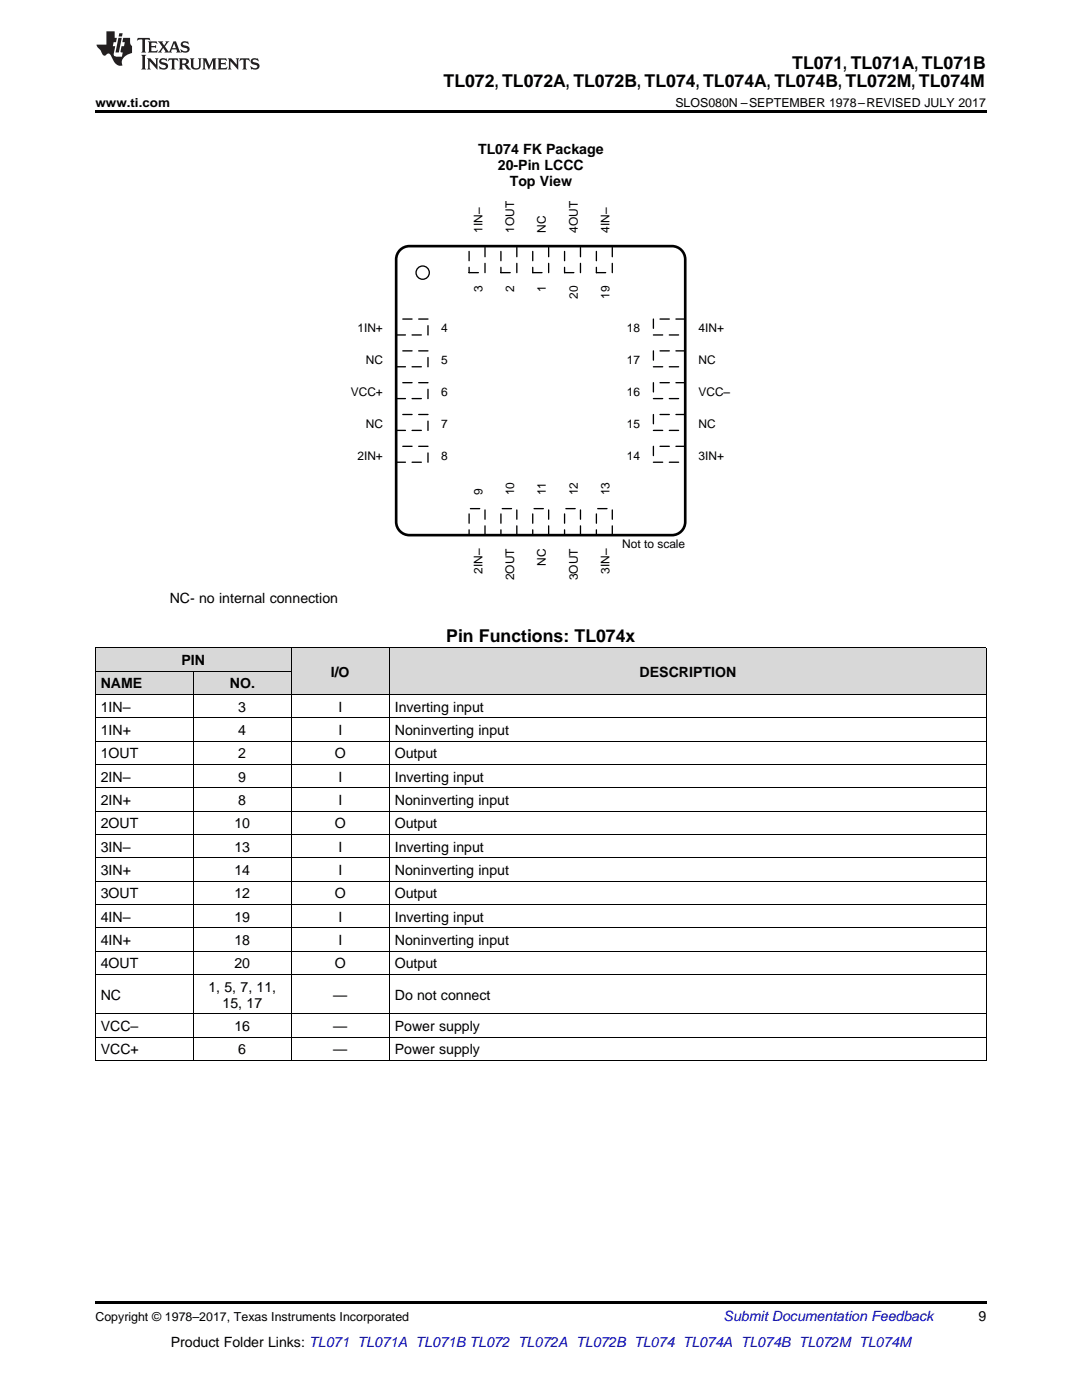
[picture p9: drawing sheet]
<svg xmlns="http://www.w3.org/2000/svg" width="216mm" height="279mm" viewBox="0 0 216 279" stroke-linecap="round" stroke-linejoin="round" font-family="sans-serif">
<defs><g id="words">
<g font-size="3.5">
<text x="88.5" y="17.3">TL072, TL072A, TL072B, TL074, TL074A, TL074B, TL072M, TL074M</text>
<text x="158.1" y="13.8">TL071, TL071A, TL071B</text>
<text x="89" y="128.1">Pin Functions: TL074x</text>
</g>
<g font-size="2.8">
<text x="95.4" y="30.7">TL074 FK Package</text>
<text x="99.3" y="33.9">20-Pin LCCC</text>
<text x="101.7" y="37">Top View</text>
<text x="33.9" y="120.3">NC- no internal connection</text>
<text x="20.1" y="137.4">NAME</text>
<text x="36.2" y="132.7">PIN</text>
<text x="45.9" y="137.4">NO.</text>
<text x="66" y="135">I/O</text>
<text x="127.6" y="135">DESCRIPTION</text>
<text x="20.1" y="142">1IN–</text>
<text x="47.6" y="142">3</text>
<text x="67.5" y="142">I</text>
<text x="78.8" y="142">Inverting input</text>
<text x="20.1" y="146.7">1IN+</text>
<text x="47.6" y="146.7">4</text>
<text x="67.5" y="146.7">I</text>
<text x="78.8" y="146.7">Noninverting input</text>
<text x="20.1" y="151.3">1OUT</text>
<text x="20.1" y="156">2IN–</text>
<text x="47.6" y="151.3">2</text>
<text x="47.6" y="156">9</text>
<text x="66.8" y="151.3">O</text>
<text x="67.5" y="156">I</text>
<text x="78.8" y="151.3">Output</text>
<text x="78.8" y="156">Inverting input</text>
<text x="20.1" y="160.7">2IN+</text>
<text x="47.6" y="160.7">8</text>
<text x="67.5" y="160.7">I</text>
<text x="78.8" y="160.7">Noninverting input</text>
<text x="20.1" y="165.3">2OUT</text>
<text x="46.8" y="165.3">10</text>
<text x="66.8" y="165.3">O</text>
<text x="78.8" y="165.3">Output</text>
<text x="20.1" y="170">3IN–</text>
<text x="46.8" y="170">13</text>
<text x="67.5" y="170">I</text>
<text x="78.8" y="170">Inverting input</text>
<text x="20.1" y="174.6">3IN+</text>
<text x="20.1" y="179.3">3OUT</text>
<text x="46.8" y="174.6">14</text>
<text x="46.8" y="179.3">12</text>
<text x="66.8" y="179.3">O</text>
<text x="67.5" y="174.6">I</text>
<text x="78.8" y="174.6">Noninverting input</text>
<text x="78.8" y="179.3">Output</text>
<text x="20.1" y="183.9">4IN–</text>
<text x="46.8" y="183.9">19</text>
<text x="67.5" y="183.9">I</text>
<text x="78.8" y="183.9">Inverting input</text>
<text x="20.1" y="188.6">4IN+</text>
<text x="46.8" y="188.6">18</text>
<text x="67.5" y="188.6">I</text>
<text x="78.8" y="188.6">Noninverting input</text>
<text x="20.1" y="193.3">4OUT</text>
<text x="41.6" y="197.9">1, 5, 7, 11,</text>
<text x="46.8" y="193.3">20</text>
<text x="66.8" y="193.3">O</text>
<text x="78.8" y="193.3">Output</text>
<text x="20.1" y="199.5">NC</text>
<text x="44.4" y="201.1">15, 17</text>
<text x="66.5" y="199.5">—</text>
<text x="78.8" y="199.5">Do not connect</text>
<text x="20.1" y="205.7">VCC–</text>
<text x="46.8" y="205.7">16</text>
<text x="66.5" y="205.7">—</text>
<text x="78.8" y="205.7">Power supply</text>
<text x="20.1" y="210.4">VCC+</text>
<text x="47.6" y="210.4">6</text>
<text x="66.5" y="210.4">—</text>
<text x="78.8" y="210.4">Power supply</text>
<text x="195.3" y="263.6">9</text>
<text x="34.1" y="268.9">Product Folder Links: TL071 TL071A TL071B TL072 TL072A TL072B TL074 TL074A TL074B TL072M TL074M</text>
</g>
<text font-size="2.8" fill="#0000c8" x="144.4" y="263.6">Submit Documentation Feedback</text>
<g font-size="2.5">
<text x="19" y="21.4">www.ti.com</text>
<text x="134.8" y="21.4">SLOS080N –SEPTEMBER 1978–REVISED JULY 2017</text>
<text x="19" y="263.6">Copyright © 1978–2017, Texas Instruments Incorporated</text>
</g>
<g font-size="2.4">
<text x="96.2" y="46.5" transform="rotate(-90 96.2 46.5)">1IN±</text>
<text x="102.6" y="46.5" transform="rotate(-90 102.6 46.5)">1OUT</text>
<text x="108.9" y="46.5" transform="rotate(-90 108.9 46.5)">NC</text>
<text x="115.3" y="46.5" transform="rotate(-90 115.3 46.5)">4OUT</text>
<text x="121.6" y="46.5" transform="rotate(-90 121.6 46.5)">4IN±</text>
<text x="96.2" y="58.4" transform="rotate(-90 96.2 58.4)">3</text>
<text x="102.6" y="58.4" transform="rotate(-90 102.6 58.4)">2</text>
<text x="108.9" y="58.4" transform="rotate(-90 108.9 58.4)">1</text>
<text x="115.3" y="59.7" transform="rotate(-90 115.3 59.7)">20</text>
<text x="121.6" y="59.7" transform="rotate(-90 121.6 59.7)">19</text>
<text x="71.3" y="66.3">1IN+</text>
<text x="88" y="66.3">4</text>
<text x="125.1" y="66.3">18</text>
<text x="139.4" y="66.3">4IN+</text>
<text x="73" y="72.7">NC</text>
<text x="88" y="72.7">5</text>
<text x="125.1" y="72.7">17</text>
<text x="139.4" y="72.7">NC</text>
<text x="70" y="79">VCC+</text>
<text x="88" y="79">6</text>
<text x="125.1" y="79">16</text>
<text x="139.4" y="79">VCC±</text>
<text x="73" y="85.4">NC</text>
<text x="88" y="85.4">7</text>
<text x="125.1" y="85.4">15</text>
<text x="139.4" y="85.4">NC</text>
<text x="71.3" y="91.7">2IN+</text>
<text x="88" y="91.7">8</text>
<text x="125.1" y="91.7">14</text>
<text x="139.4" y="91.7">3IN+</text>
<text x="96.2" y="98.9" transform="rotate(-90 96.2 98.9)">9</text>
<text x="102.6" y="98.9" transform="rotate(-90 102.6 98.9)">10</text>
<text x="108.9" y="98.9" transform="rotate(-90 108.9 98.9)">11</text>
<text x="115.3" y="98.9" transform="rotate(-90 115.3 98.9)">12</text>
<text x="121.6" y="98.9" transform="rotate(-90 121.6 98.9)">13</text>
<text x="108.9" y="112.9" transform="rotate(-90 108.9 112.9)">NC</text>
<text x="124.2" y="109.4">Not to scale</text>
<text x="96.2" y="114.5" transform="rotate(-90 96.2 114.5)">2IN±</text>
<text x="102.6" y="115.8" transform="rotate(-90 102.6 115.8)">2OUT</text>
<text x="115.3" y="115.8" transform="rotate(-90 115.3 115.8)">3OUT</text>
<text x="121.6" y="114.5" transform="rotate(-90 121.6 114.5)">3IN±</text>
</g>
</g></defs>
<g fill="#d8d8d8">
<path d="M58.1 129.3h19.6v9.3h-19.6z"/>
<path d="M77.7 129.3h119.1v9.3h-119.1z"/>
<path d="M19 134h19.6v4.6h-19.6z"/>
<path d="M38.6 134h19.5v4.6h-19.5z"/>
<path d="M19 129.3h19.6v4.7h-19.6z"/>
<path d="M38.6 129.3h19.5v4.7h-19.5z"/>
</g>
<path d="M19 259.7h177.8v.5h-177.8z" fill="#000"/>
<g fill="none" stroke="#000" stroke-width=".2">
<path d="M19 138.6h177.8M19 133.9h39.1M19 129.3h177.8M19.1 129.3v82.4M38.5 134v77.7M58.1 129.3v82.4M77.7 129.3v82.4M196.8 129.3v82.4M19 157.2h177.8M19 152.6h177.8M19 147.9h177.8M19 143.2h177.8"/>
<path d="M19 175.8h177.8M19 171.2h177.8M19 166.5h177.8M19 161.9h177.8M19 194.5h177.8M19 189.8h177.8M19 185.2h177.8M19 180.5h177.8M19 211.6h177.8M19 207h177.8M19 202.3h177.8"/>
</g>
<path d="M79 63.7h6.4v3.1h-6.4z" fill-rule="evenodd" fill="#fff"/>
<path d="M79 63.7h6.4v3.1h-6.4z" fill="none" stroke="#000" stroke-width=".26" stroke-dasharray="1.9 1.3"/>
<path d="M79 70h6.4v3.2h-6.4z" fill-rule="evenodd" fill="#fff"/>
<path d="M79 70h6.4v3.2h-6.4z" fill="none" stroke="#000" stroke-width=".26" stroke-dasharray="1.9 1.3"/>
<path d="M79 76.4h6.4v3.1h-6.4z" fill-rule="evenodd" fill="#fff"/>
<path d="M79 76.4h6.4v3.1h-6.4z" fill="none" stroke="#000" stroke-width=".26" stroke-dasharray="1.9 1.3"/>
<path d="M79 82.7h6.4v3.2h-6.4z" fill-rule="evenodd" fill="#fff"/>
<path d="M79 82.7h6.4v3.2h-6.4z" fill="none" stroke="#000" stroke-width=".26" stroke-dasharray="1.9 1.3"/>
<path d="M79 89.1h6.4v3.1h-6.4z" fill-rule="evenodd" fill="#fff"/>
<path d="M79 89.1h6.4v3.1h-6.4z" fill="none" stroke="#000" stroke-width=".26" stroke-dasharray="1.9 1.3"/>
<path d="M93.6 101.5h3.2v5.3h-3.2z" fill-rule="evenodd" fill="#fff"/>
<path d="M93.6 101.5h3.2v5.3h-3.2z" fill="none" stroke="#000" stroke-width=".26" stroke-dasharray="1.9 1.3"/>
<path d="M100 101.5h3.1v5.3h-3.1z" fill-rule="evenodd" fill="#fff"/>
<path d="M100 101.5h3.1v5.3h-3.1z" fill="none" stroke="#000" stroke-width=".26" stroke-dasharray="1.9 1.3"/>
<path d="M106.3 101.5h3.2v5.3h-3.2z" fill-rule="evenodd" fill="#fff"/>
<path d="M106.3 101.5h3.2v5.3h-3.2z" fill="none" stroke="#000" stroke-width=".26" stroke-dasharray="1.9 1.3"/>
<path d="M112.7 101.5h3.1v5.3h-3.1z" fill-rule="evenodd" fill="#fff"/>
<path d="M112.7 101.5h3.1v5.3h-3.1z" fill="none" stroke="#000" stroke-width=".26" stroke-dasharray="1.9 1.3"/>
<path d="M119 101.5h3.2v5.3h-3.2z" fill-rule="evenodd" fill="#fff"/>
<path d="M119 101.5h3.2v5.3h-3.2z" fill="none" stroke="#000" stroke-width=".26" stroke-dasharray="1.9 1.3"/>
<path d="M130.4 89.1h6.3v3.1h-6.3z" fill-rule="evenodd" fill="#fff"/>
<path d="M130.4 89.1h6.3v3.1h-6.3z" fill="none" stroke="#000" stroke-width=".26" stroke-dasharray="1.9 1.3"/>
<path d="M130.4 82.7h6.3v3.2h-6.3z" fill-rule="evenodd" fill="#fff"/>
<path d="M130.4 82.7h6.3v3.2h-6.3z" fill="none" stroke="#000" stroke-width=".26" stroke-dasharray="1.9 1.3"/>
<path d="M130.4 76.4h6.3v3.1h-6.3z" fill-rule="evenodd" fill="#fff"/>
<path d="M130.4 76.4h6.3v3.1h-6.3z" fill="none" stroke="#000" stroke-width=".26" stroke-dasharray="1.9 1.3"/>
<path d="M130.4 70h6.3v3.2h-6.3z" fill-rule="evenodd" fill="#fff"/>
<path d="M130.4 70h6.3v3.2h-6.3z" fill="none" stroke="#000" stroke-width=".26" stroke-dasharray="1.9 1.3"/>
<path d="M130.4 63.7h6.3v3.1h-6.3z" fill-rule="evenodd" fill="#fff"/>
<path d="M130.4 63.7h6.3v3.1h-6.3z" fill="none" stroke="#000" stroke-width=".26" stroke-dasharray="1.9 1.3"/>
<path d="M119 49.1h3.2v5.3h-3.2z" fill-rule="evenodd" fill="#fff"/>
<path d="M119 49.1h3.2v5.3h-3.2z" fill="none" stroke="#000" stroke-width=".26" stroke-dasharray="1.9 1.3"/>
<path d="M112.7 49.1h3.1v5.3h-3.1z" fill-rule="evenodd" fill="#fff"/>
<path d="M112.7 49.1h3.1v5.3h-3.1z" fill="none" stroke="#000" stroke-width=".26" stroke-dasharray="1.9 1.3"/>
<path d="M106.3 49.1h3.2v5.3h-3.2z" fill-rule="evenodd" fill="#fff"/>
<path d="M106.3 49.1h3.2v5.3h-3.2z" fill="none" stroke="#000" stroke-width=".26" stroke-dasharray="1.9 1.3"/>
<path d="M100 49.1h3.1v5.3h-3.1z" fill-rule="evenodd" fill="#fff"/>
<path d="M100 49.1h3.1v5.3h-3.1z" fill="none" stroke="#000" stroke-width=".26" stroke-dasharray="1.9 1.3"/>
<path d="M93.6 49.1h3.2v5.3h-3.2z" fill-rule="evenodd" fill="#fff"/>
<path d="M93.6 49.1h3.2v5.3h-3.2z" fill="none" stroke="#000" stroke-width=".26" stroke-dasharray="1.9 1.3"/>
<circle cx="84.3" cy="54.4" r="1.32" fill="none" stroke="#000" stroke-width=".26"/>
<path d="M80 49.7l1.1-.5 .6-.1h52.4a2.65 2.65 0 0 1 2.6 2.7v52.4a2.65 2.65 0 0 1-2.6 2.6h-52.4a2.65 2.65 0 0 1-2.7-2.6v-52.4a2.64 2.64 0 0 1 1-2.1z" fill="none" stroke="#000" stroke-width=".53"/>
<path d="M19 22h177.8v.5h-177.8z" fill="#000"/>
<g fill="#231f20">
<path d="M27.5 7.6l-.1 .5 .4-.2h.6v.1v2.1l-.2 .4h1l-.3-.4v-2.1l.1-.1h.5l.5 .2-.2-.5zM29.5 8.3l.2 .3v1.5l-.2 .4h1.8l.2-.6a1.04 1.04 0 0 1-1.3 .2v-.7h.6l.3 .2v-.6l-.3 .2h-.6v-.6l.8-.1 .4 .3-.2-.5zM31.5 8.3l.9 1.1-.9 1.1h.8l-.2-.2 .5-.7 .4 .7-.2 .2h1.5l-.1-.2 .1-.4h.9l.1 .4-.2 .2h1l-.3-.3-.7-1.9h-.5l-.9 2-.8-1 .9-1h-.8l.1 .3-.3 .5-.4-.6 .2-.2zM34.7 8.6l.4 1h-.7zM36.3 8.4a.63 .63 0 0 0-.2 .7 .63 .63 0 0 0 .6 .4l.6 .2 .1 .2a.75 .75 0 0 1-.7 .4 .75 .75 0 0 1-.6-.5l.1 .7 .1-.1a1.11 1.11 0 0 0 1.5-.6 1.13 1.13 0 0 0-1.2-.8l-.1-.4a1.04 1.04 0 0 1 1.2 .2l-.2-.5-.1 .1-.5-.2zM28.2 10.9l.2 .4v2.2l-.2 .4h1l-.3-.4v-2.2l.3-.4zM29.3 11.6l.3 .4v1.5l-.3 .4h.8l-.2-.4v-1.3l1.5 1.7v-1.9l.2-.4h-.7l.2 .4v.9l-1.1-1.3zM32 11.8a.62 .62 0 0 0-.2 .7 .62 .62 0 0 0 .6 .4l.6 .1 .1 .3a.76 .76 0 0 1-.7 .3 .76 .76 0 0 1-.6-.4l.1 .7 .1-.1a1.11 1.11 0 0 0 1.5-.6 1.13 1.13 0 0 0-1.2-.8l-.1-.4a1.04 1.04 0 0 1 1.2 .2l-.2-.6-.1 .1-.5-.1zM33.7 11.6l-.2 .6a.61 .61 0 0 1 .8-.3v1.6l-.2 .4h.9l-.2-.4v-1.6a.63 .63 0 0 1 .8 .3l-.2-.6zM35.6 11.6l.3 .4v1.5l-.3 .4h1l-.2-.2v-.8l.5 .2a.76 .76 0 0 0 1.2 .7l-1-1a.58 .58 0 0 0 .6-.5 .58 .58 0 0 0-.5-.6zM36.4 11.9h.1a.45 .45 0 0 1 .5 .1 .45 .45 0 0 1 .1 .5l-.7 .2zM37.9 11.6l.2 .2a2.17 2.17 0 0 0 .3 1.9 .99 .99 0 0 0 1.6-.6v-1.1l.2-.4h-.7l.2 .2a1.92 1.92 0 0 1-.2 1.8 .6 .6 0 0 1-.9-.5v-1.1l.2-.4zM40.4 11.6l.2 .4v1.5l-.2 .4h.7l-.2-.4v-1.4l.8 1.8 .8-1.8v1.4l-.2 .4h.9l-.2-.4v-1.5l.2-.4h-.8l-.6 1.5-.6-1.5zM43.4 11.6l.2 .4v1.5l-.2 .4h1.8l.2-.6a1.04 1.04 0 0 1-1.3 .1v-.6h.5l.4 .2v-.6l-.4 .2h-.5v-.7h.8l.3 .3-.1-.6zM45.5 11.6l.2 .4v1.5l-.2 .4h.7l-.2-.4v-1.3l1.5 1.7v-1.9l.2-.4h-.7l.2 .4v.9l-1.1-1.3zM47.9 11.6l-.1 .6a.61 .61 0 0 1 .8-.3v1.6l-.3 .4h1l-.3-.4 .1-1.6a.63 .63 0 0 1 .7 .3l-.1-.6zM50.2 11.8a.62 .62 0 0 0-.2 .7 .62 .62 0 0 0 .6 .4l.6 .1 .2 .3a.76 .76 0 0 1-.8 .3 .76 .76 0 0 1-.6-.4l.1 .7 .2-.1a1.11 1.11 0 0 0 1.5-.6 1.13 1.13 0 0 0-1.3-.8l-.1-.4a1.04 1.04 0 0 1 1.2 .2l-.1-.6-.2 .1-.5-.1z"/>
<path d="M21.2 6.3v2.6h-1.9l.1 .4 .7 .9a.91 .91 0 0 0 1 .8 .56 .56 0 0 1 .5-.3 .56 .56 0 0 1 .5 .3l.4 .8a1.53 1.53 0 0 0 1.9 1.2 1.54 1.54 0 0 1 1-2.1l.9-.3v-1.4a1.52 1.52 0 0 1-.3-1.6h-1.4l-.2 .8h.5l-.2 .8h-.4l-.2 1v.2l.4 .1-.2 .8a1.93 1.93 0 0 1-1.6-.3l.3-1.8h-.5l.2-.8h.4l.2-.8h-.4v-1.3zM23.6 7.6l-.6 2.9h.7l.6-2.9zM23.8 6.6l-.1 .7h.6l.2-.7z"/>
</g>
<use href="#words"/>
</svg>
